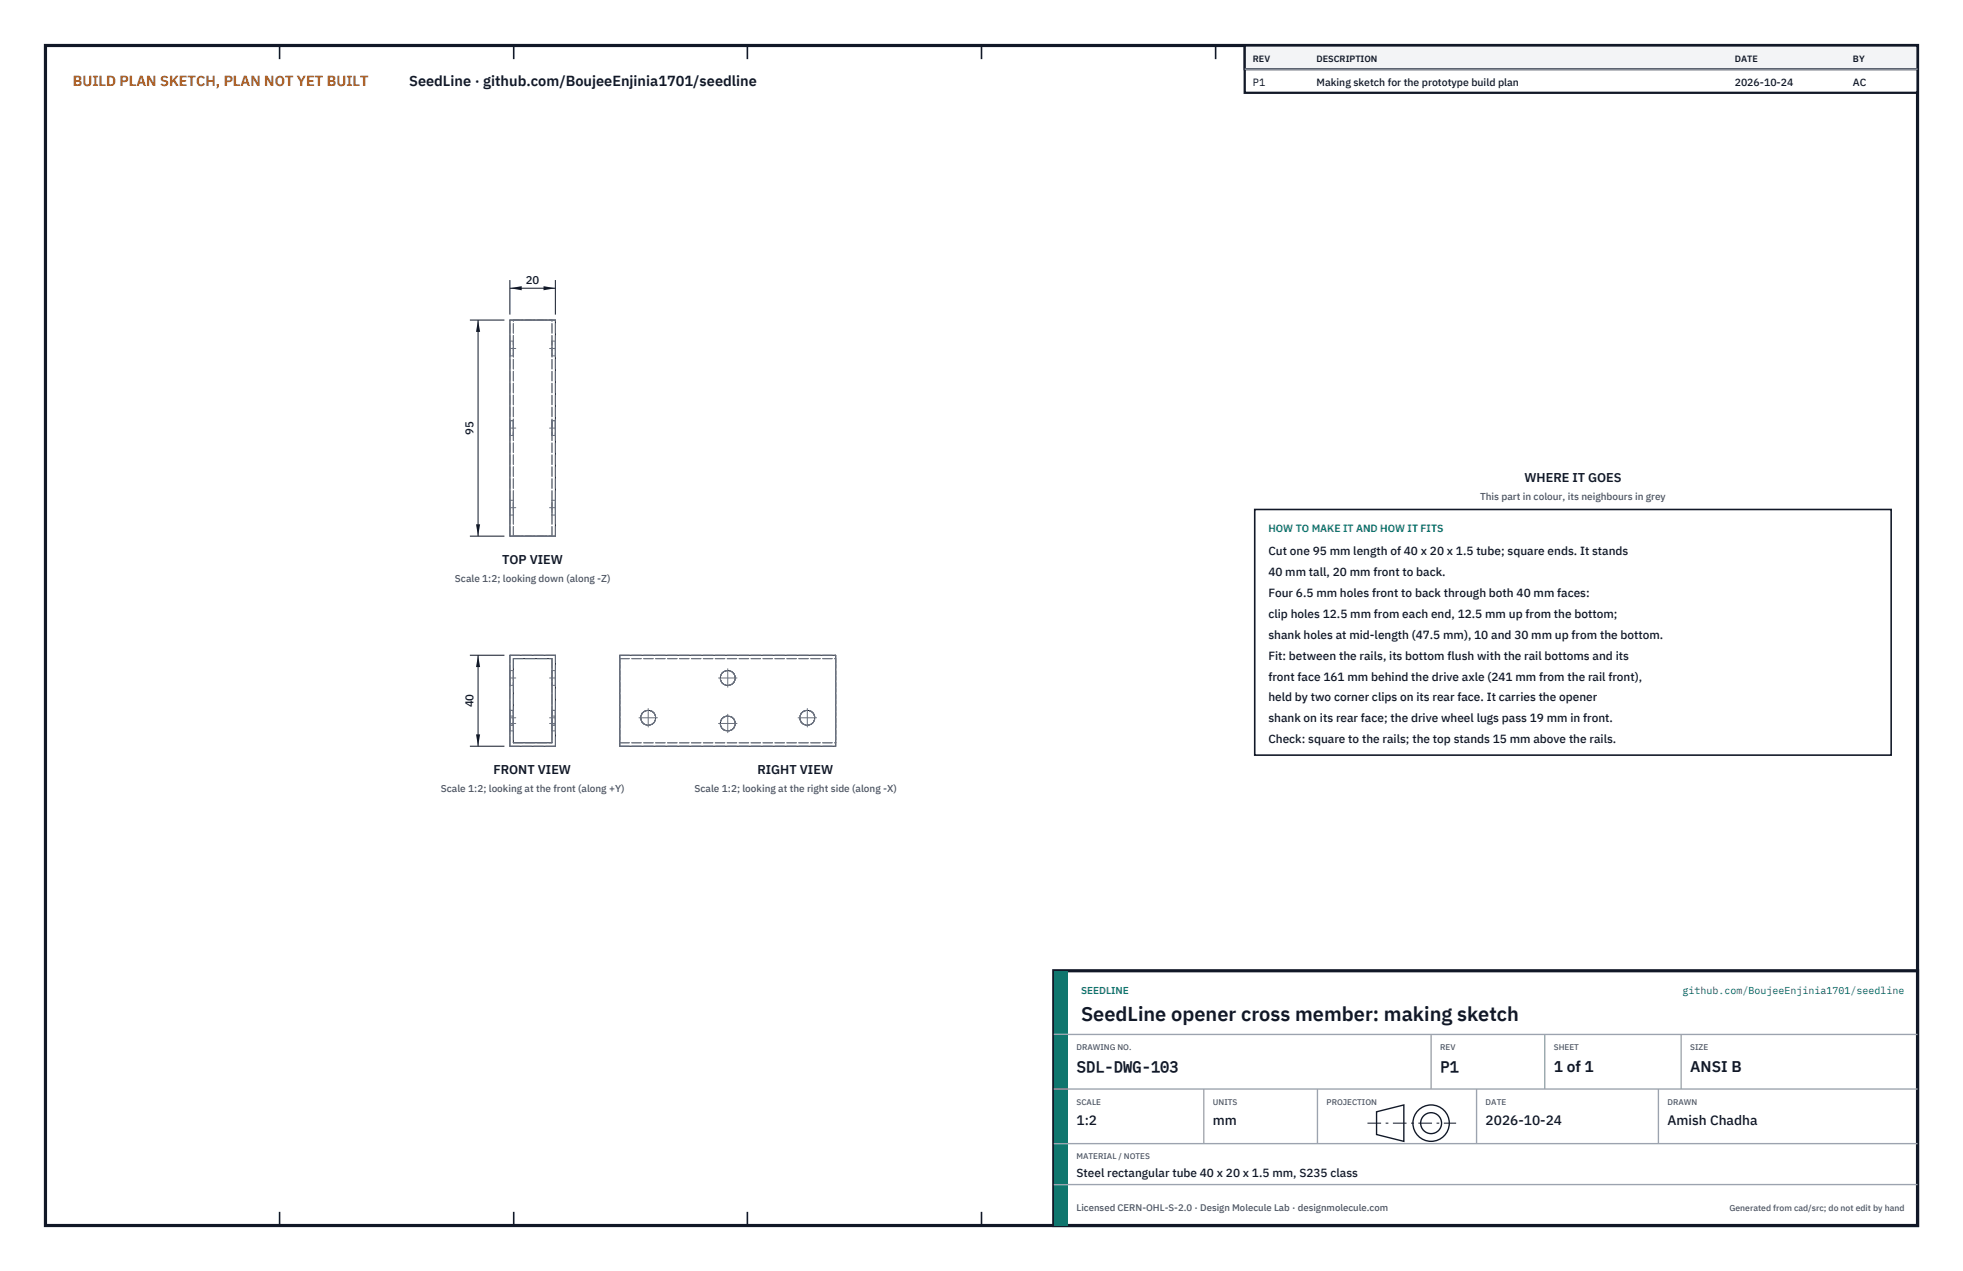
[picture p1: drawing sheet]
<svg xmlns="http://www.w3.org/2000/svg" width="432mm" height="279mm" viewBox="0 0 432 279" stroke-linecap="round" stroke-linejoin="round" font-family="sans-serif">
<defs><g id="words">
<text font-size="4.4" fill="#111827" x="237.8" y="224.4">SeedLine opener cross member: making sketch</text>
<g font-size="3.4" fill="#111827">
<text x="236.8" y="235.6">SDL-DWG-103</text>
<text x="316.8" y="235.6">P1</text>
<text x="341.8" y="235.6">1 of 1</text>
<text x="371.8" y="235.6">ANSI B</text>
</g>
<text font-size="3.2" fill="#b45309" x="16" y="19">BUILD PLAN SKETCH, PLAN NOT YET BUILT</text>
<text font-size="3.2" fill="#111827" x="90" y="19">SeedLine · github.com/BoujeeEnjinia1701/seedline</text>
<g font-size="3" fill="#111827">
<text x="236.8" y="247.2">1:2</text>
<text x="266.8" y="247.2">mm</text>
<text x="326.8" y="247.2">2026-10-24</text>
<text x="366.8" y="247.2">Amish Chadha</text>
</g>
<g font-size="2.8" fill="#111827">
<text x="335.3" y="106">WHERE IT GOES</text>
<text x="110.5" y="124">TOP VIEW</text>
<text x="108.5" y="170.1">FRONT VIEW</text>
<text x="166.6" y="170.1">RIGHT VIEW</text>
</g>
<g font-size="2.6" fill="#111827">
<text x="279" y="122">Cut one 95 mm length of 40 x 20 x 1.5 tube; square ends. It stands</text>
<text x="279" y="126.6">40 mm tall, 20 mm front to back.</text>
<text x="279" y="131.2">Four 6.5 mm holes front to back through both 40 mm faces:</text>
<text x="279" y="135.8">clip holes 12.5 mm from each end, 12.5 mm up from the bottom;</text>
<text x="279" y="140.4">shank holes at mid-length (47.5 mm), 10 and 30 mm up from the bottom.</text>
<text x="279" y="145">Fit: between the rails, its bottom flush with the rail bottoms and its</text>
<text x="279" y="149.6">front face 161 mm behind the drive axle (241 mm from the rail front),</text>
<text x="279" y="154.2">held by two corner clips on its rear face. It carries the opener</text>
<text x="279" y="158.8">shank on its rear face; the drive wheel lugs pass 19 mm in front.</text>
<text x="279" y="163.4">Check: square to the rails; the top stands 15 mm above the rails.</text>
<text x="236.8" y="258.8">Steel rectangular tube 40 x 20 x 1.5 mm, S235 class</text>
</g>
<g font-size="2.5" fill="#111827">
<text x="115.6" y="62.4">20</text>
<text x="104.2" y="95.6" transform="rotate(-90 104.2 95.6)">95</text>
<text x="104.2" y="155.5" transform="rotate(-90 104.2 155.5)">40</text>
</g>
<g font-size="2.3" fill="#111827">
<text x="275.6" y="18.8">P1</text>
<text x="289.6" y="18.8">Making sketch for the prototype build plan</text>
<text x="381.6" y="18.8">2026-10-24</text>
<text x="407.6" y="18.8">AC</text>
</g>
<text font-size="2.3" fill="#0f766e" x="279" y="117">HOW TO MAKE IT AND HOW IT FITS</text>
<g font-size="2.2" fill="#4b5563">
<text x="325.6" y="110">This part in colour, its neighbours in grey</text>
<text x="100.1" y="127.9">Scale 1:2; looking down (along -Z)</text>
<text x="97" y="174.1">Scale 1:2; looking at the front (along +Y)</text>
<text x="152.8" y="174.1">Scale 1:2; looking at the right side (along -X)</text>
</g>
<g font-size="2.2" fill="#0f766e">
<text x="237.8" y="218.4">SEEDLINE</text>
<text x="370.1" y="218.4">github.com/BoujeeEnjinia1701/seedline</text>
</g>
<text font-size="2.1" fill="#4b5563" x="236.8" y="266.2">Licensed CERN-OHL-S-2.0 · Design Molecule Lab · designmolecule.com</text>
<g font-size="2" fill="#111827">
<text x="275.6" y="13.6">REV</text>
<text x="289.6" y="13.6">DESCRIPTION</text>
<text x="381.6" y="13.6">DATE</text>
<text x="407.6" y="13.6">BY</text>
</g>
<text font-size="1.9" fill="#4b5563" x="380.4" y="266.2">Generated from cad/src; do not edit by hand</text>
<g font-size="1.8" fill="#4b5563">
<text x="236.8" y="230.8">DRAWING NO.</text>
<text x="316.8" y="230.8">REV</text>
<text x="341.8" y="230.8">SHEET</text>
<text x="371.8" y="230.8">SIZE</text>
<text x="236.8" y="242.8">SCALE</text>
<text x="266.8" y="242.8">UNITS</text>
<text x="291.8" y="242.8">PROJECTION</text>
<text x="326.8" y="242.8">DATE</text>
<text x="366.8" y="242.8">DRAWN</text>
<text x="236.8" y="254.8">MATERIAL / NOTES</text>
</g>
</g></defs>
<path d="M10 10h411.8v259.4h-411.8z" fill="none" stroke="#111827" stroke-width=".7" stroke-linecap="butt"/>
<g fill="none" stroke="#111827" stroke-width=".35">
<path d="M61.5 10v3M113 10v3M164.4 10v3M215.9 10v3M267.4 10v3M318.9 10v3M370.3 10v3M61.5 266.4v3M113 266.4v3M164.4 266.4v3M215.9 266.4v3M267.4 266.4v3"/>
<path d="M318.9 266.4v3M370.3 266.4v3"/>
</g>
<g fill="none" stroke="#111727" stroke-width=".22">
<path d="M112.2 70.4h10v47.5h-10zM112.2 144h10v20h-10zM112.9 144.8h8.5v18.5h-8.5zM136.3 144h47.5v20h-47.5z"/>
<circle cx="142.6" cy="157.8" r="1.64"/>
<circle cx="160.1" cy="149" r="1.64"/>
<circle cx="160.1" cy="159" r="1.64"/>
<circle cx="177.6" cy="157.8" r="1.64"/>
</g>
<g fill="none" stroke="#6a7180" stroke-width=".22" stroke-dasharray="2.1 .5">
<path d="M112.2 76.6v-1.6M112.2 75v3.2M112.2 78.2v-1.6M112.2 70.4h10M112.2 78.2h.7M112.2 75h.7M112.9 70.4h8.5M112.9 76.6v-1.6M112.9 75v3.2M112.9 78.2v-1.6M121.4 76.6v-1.6M121.4 75v3.2"/>
<path d="M121.4 78.2v-1.6M121.4 78.2h.8M121.4 75h.8M122.2 76.6v-1.6M122.2 75v3.2M122.2 78.2v-1.6M112.2 94.1v-1.6M112.2 92.5v3.2M112.2 95.7v-1.6M112.2 95.7h.7M112.2 92.5h.7M112.9 94.1v-1.6"/>
<path d="M112.9 92.5v3.2M112.9 95.7v-1.6M121.4 94.1v-1.6M121.4 92.5v3.2M121.4 95.7v-1.6M121.4 95.7h.8M121.4 92.5h.8M122.2 94.1v-1.6M122.2 92.5v3.2M122.2 95.7v-1.6M112.2 117.9v-47.5M112.2 111.6v-1.6"/>
<path d="M112.2 110v3.2M112.2 113.2v-1.6M112.2 117.9h10M112.2 113.2h.7M112.2 110h.7M112.9 117.9h8.5M112.9 111.6v-1.6M112.9 110v3.2M112.9 113.2v-1.6M112.9 117.9v-47.5M121.4 117.9v-47.5M121.4 111.6v-1.6"/>
<path d="M121.4 110v3.2M121.4 113.2v-1.6M121.4 113.2h.8M121.4 110h.8M122.2 117.9v-47.5M122.2 111.6v-1.6M122.2 110v3.2M122.2 113.2v-1.6M112.2 159.4v-3.2M112.2 156.2v3.2M112.2 157.4v3.3M112.2 150.7v-3.3"/>
<path d="M112.2 147.4v3.3M112.2 144h10M112.2 159.4h.7M112.2 150.7h.7M112.2 156.2h.7M112.2 157.4h.7M112.2 147.4h.7M112.9 144.8h8.5M112.9 144.8v18.5M112.9 159.4v-3.2M112.9 156.2v3.2M112.9 157.4v3.3"/>
<path d="M112.9 150.7v-3.3M112.9 147.4v3.3M121.4 144.8v18.5M121.4 159.4v-3.2M121.4 156.2v3.2M121.4 157.4v3.3M121.4 150.7v-3.3M121.4 147.4v3.3M121.4 159.4h.8M121.4 150.7h.8M121.4 156.2h.8M121.4 157.4h.8"/>
<path d="M121.4 147.4h.8M122.2 159.4v-3.2M122.2 156.2v3.2M122.2 157.4v3.3M122.2 150.7v-3.3M122.2 147.4v3.3M136.3 144h47.5M136.3 144.8v18.5M136.3 144.8h47.5M183.8 144.8v18.5M112.2 164v-20M112.2 160.7v-3.3"/>
<path d="M112.2 164h10M112.2 160.7h.7M112.9 163.3h8.5M112.9 160.7v-3.3M121.4 160.7v-3.3M121.4 160.7h.8M122.2 164v-20M122.2 160.7v-3.3M136.3 164v-20M136.3 164h47.5M136.3 163.3h47.5M183.8 164v-20"/>
<circle cx="142.6" cy="157.8" r="1.64"/>
<circle cx="160.1" cy="149" r="1.64"/>
<circle cx="160.1" cy="159" r="1.64"/>
<circle cx="177.6" cy="157.8" r="1.64"/>
</g>
<g fill="none" stroke="#6a7180" stroke-width=".22" stroke-dasharray="4.2 .5 0 .5">
<path d="M112.2 76.6h1.3M120.9 76.6h1.3M112.2 94.1h1.3M120.9 94.1h1.3M112.2 111.6h1.3M120.9 111.6h1.3M112.2 159h1.3M112.2 157.8h1.3M112.2 149h1.3M120.9 159h1.3M120.9 157.8h1.3M120.9 149h1.3"/>
<path d="M140.6 157.8h4M142.6 159.8v-4M158.1 159h4M158.1 149h4M160.1 151.1v-4.1M175.6 157.8h4M177.6 159.8v-4M160.1 161.1v-4.1"/>
</g>
<path d="M112.2 61.6v7.6M112.2 63.4h10M122.2 61.6v7.6" fill="none" stroke="#111827" stroke-width=".22"/>
<path d="M112.2 63.4l2.6-.5v.9zM119.6 62.9v.9l2.6-.4z" fill="#111827"/>
<path d="M103.4 70.4h7.6M105.2 70.4v47.5M103.4 117.9h7.6" fill="none" stroke="#111827" stroke-width=".22"/>
<path d="M105.2 70.4l-.5 2.6h.9zM104.7 115.3h.9l-.4 2.6z" fill="#111827"/>
<path d="M103.4 144h7.6M105.2 144v20M103.4 164h7.6" fill="none" stroke="#111827" stroke-width=".22"/>
<path d="M105.2 144l-.5 2.6h.9zM104.7 161.4h.9l-.4 2.6z" fill="#111827"/>
<path d="M276 112h140v54h-140z" fill="#fff" stroke="#111827" stroke-width=".35"/>
<path d="M273.8 10h148v10.4h-148z" fill="#fff" stroke="#111827" stroke-width=".5"/>
<path d="M273.8 10h148v5.2h-148z" fill="#f3f4f6" stroke="#111827" stroke-width=".5"/>
<path d="M273.8 15.2h148" fill="none" stroke="#9ca3af" stroke-width=".3"/>
<path d="M231.8 213.4h190v56h-190z" fill="#fff" stroke="#111827" stroke-width=".7" stroke-linecap="butt"/>
<path d="M231.8 213.4h3v56h-3z" fill="#0f766e"/>
<path d="M231.8 227.4h190M231.8 239.4h190M264.8 239.4v12M289.8 239.4v12M314.8 227.4v12M324.8 239.4v12M339.8 227.4v12M364.8 239.4v12M369.8 227.4v12M231.8 251.4h190M231.8 260.4h190" fill="none" stroke="#9ca3af" stroke-width=".3"/>
<g fill="none" stroke="#111827" stroke-width=".3">
<path d="M302.8 244.4l6-1.5v8l-6-1.5z"/>
<circle cx="314.8" cy="246.9" r="4"/>
<circle cx="314.8" cy="246.9" r="2.3"/>
</g>
<path d="M300.8 246.9h19.5" fill="none" stroke="#111827" stroke-width=".22" stroke-dasharray="3 1 .6 1" stroke-linecap="butt"/>
<use href="#words"/>
</svg>
